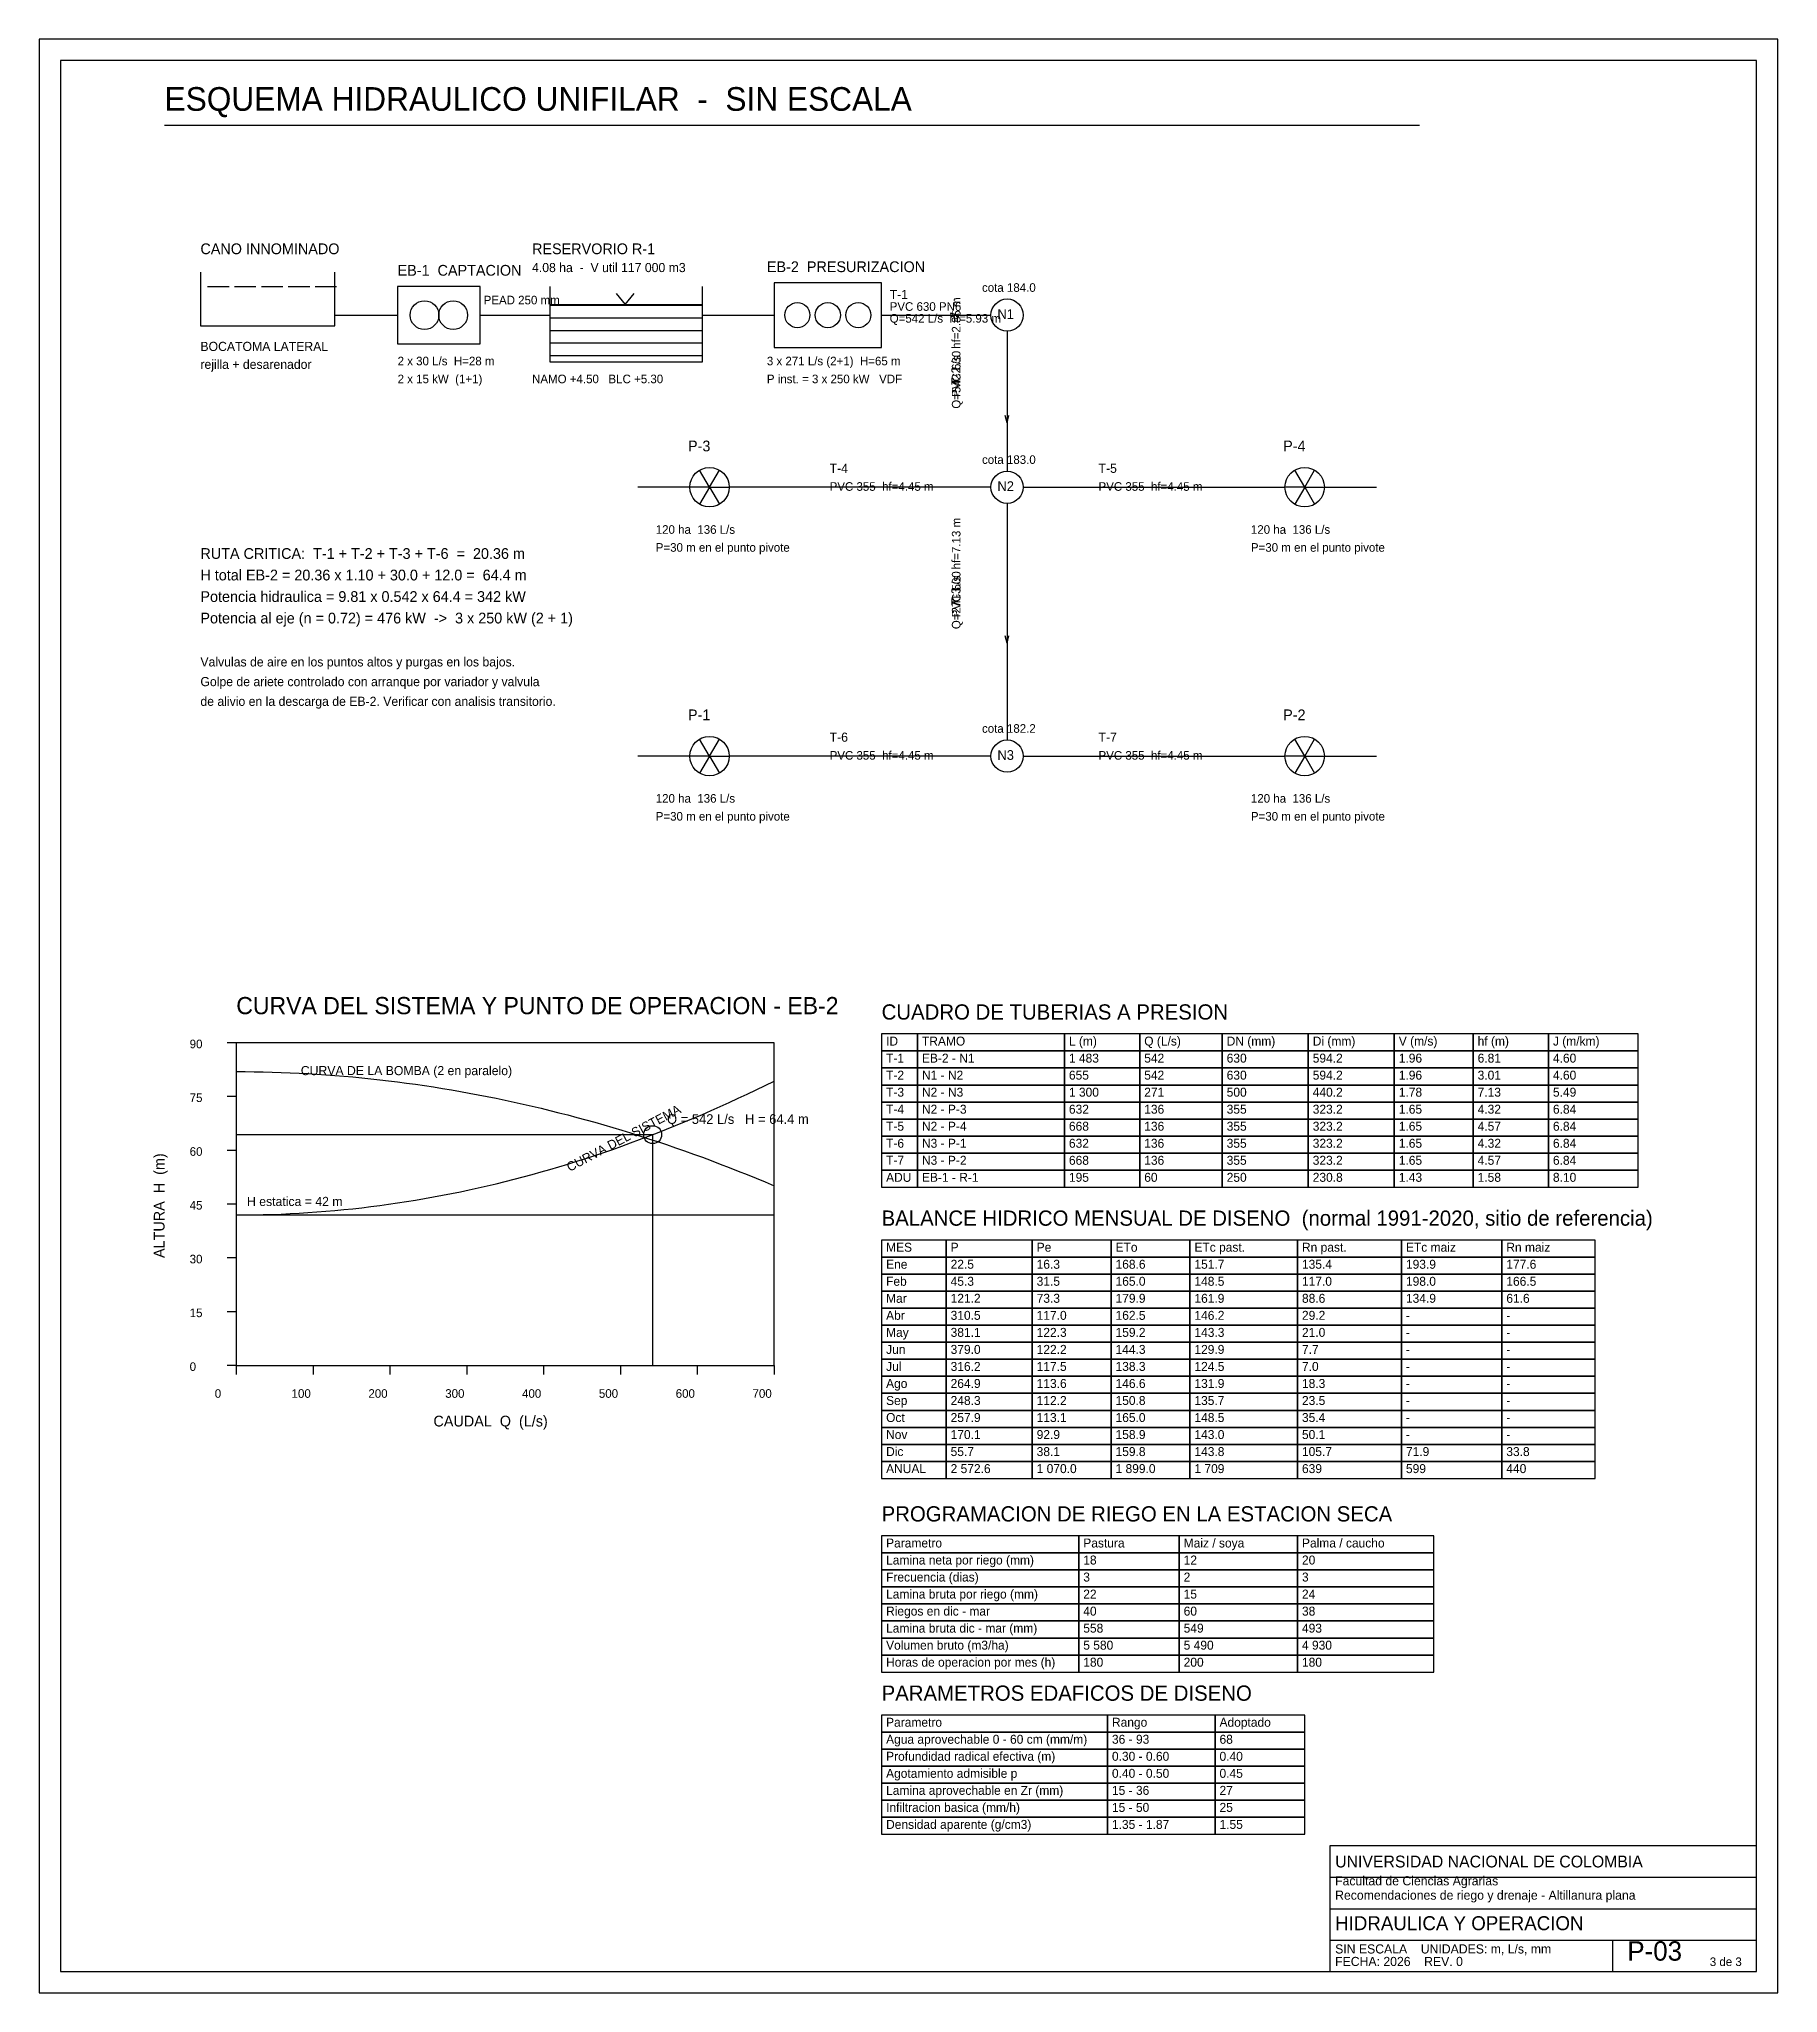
# Model space of a CAD drawing. Header units: metres. Extents: x -70 to 900, y -580 to 510.
import ezdxf

# ---------------------------------------------------------------- set-up
doc = ezdxf.new("R2010")
doc.units = ezdxf.units.M
for name, color, linetype in [('01-ESQUEMA-HIDRAULICO', 1, 'CONTINUOUS'), ('02-NODOS', 5, 'CONTINUOUS'), ('03-EQUIPOS', 4, 'CONTINUOUS'), ('04-CUADROS', 7, 'CONTINUOUS'), ('05-GRAFICOS', 3, 'CONTINUOUS'), ('06-EJES-GRAFICO', 8, 'CONTINUOUS'), ('10-TEXTOS', 7, 'CONTINUOUS'), ('11-MARCO-ROTULO', 7, 'CONTINUOUS')]:
    doc.layers.add(name, color=color, linetype=linetype)
doc.styles.get("Standard").update_dxf_attribs({"font": 'txt', "width": 0.85})

msp = doc.modelspace()

# ---------------------------------------------------------------- texts
at = {"layer": '10-TEXTOS'}
for s, height, p in [('ESQUEMA HIDRAULICO UNIFILAR  -  SIN ESCALA', 13.2, (0, 470)), ('CANO INNOMINADO', 6, (20, 390)), ('RESERVORIO R-1', 6, (205, 390)), ('EB-1  CAPTACION', 6, (130, 378)), ('4.08 ha  -  V util 117 000 m3', 5.1, (205, 380)), ('EB-2  PRESURIZACION', 6, (336, 380)), ('cota 184.0', 4.8, (456, 369)), ('PEAD 250 mm', 4.8, (178, 362)), ('T-1', 5.1, (404.5, 365)), ('PVC 630 PN6', 4.8, (404.5, 358.4)), ('Q=542 L/s  hf=5.93 m', 4.8, (404.5, 351.8)), ('N1', 5.4, (464.6, 353.9)), ('BOCATOMA LATERAL', 5.1, (20, 336)), ('rejilla + desarenador', 5.1, (20, 326)), ('2 x 30 L/s  H=28 m', 4.8, (130, 328)), ('3 x 271 L/s (2+1)  H=65 m', 4.8, (336, 328)), ('2 x 15 kW  (1+1)', 4.8, (130, 318)), ('NAMO +4.50   BLC +5.30', 4.8, (205, 318)), ('P inst. = 3 x 250 kW   VDF', 4.8, (336, 318)), ('P-3', 6, (292, 280)), ('P-4', 6, (624, 280)), ('T-4', 5.1, (371, 268)), ('cota 183.0', 4.8, (456, 273)), ('T-5', 5.1, (521, 268)), ('PVC 355  hf=4.45 m', 4.8, (371, 258)), ('N2', 5.4, (464.6, 257.9)), ('PVC 355  hf=4.45 m', 4.8, (521, 258)), ('120 ha  136 L/s', 4.8, (274, 234)), ('P=30 m en el punto pivote', 4.8, (274, 224)), ('120 ha  136 L/s', 4.8, (606, 234)), ('P=30 m en el punto pivote', 4.8, (606, 224)), ('RUTA CRITICA:  T-1 + T-2 + T-3 + T-6  =  20.36 m', 6, (20, 220)), ('H total EB-2 = 20.36 x 1.10 + 30.0 + 12.0 =  64.4 m', 6, (20, 208)), ('Potencia hidraulica = 9.81 x 0.542 x 64.4 = 342 kW', 6, (20, 196)), ('Potencia al eje (n = 0.72) = 476 kW  ->  3 x 250 kW (2 + 1)', 6, (20, 184)), ('Valvulas de aire en los puntos altos y purgas en los bajos.', 5.1, (20, 160)), ('Golpe de ariete controlado con arranque por variador y valvula', 5.1, (20, 149)), ('de alivio en la descarga de EB-2. Verificar con analisis transitorio.', 5.1, (20, 138)), ('P-1', 6, (292, 130)), ('P-2', 6, (624, 130)), ('T-6', 5.1, (371, 118)), ('cota 182.2', 4.8, (456, 123)), ('T-7', 5.1, (521, 118)), ('PVC 355  hf=4.45 m', 4.8, (371, 108)), ('N3', 5.4, (464.6, 107.9)), ('PVC 355  hf=4.45 m', 4.8, (521, 108)), ('120 ha  136 L/s', 4.8, (274, 84)), ('120 ha  136 L/s', 4.8, (606, 84)), ('P=30 m en el punto pivote', 4.8, (274, 74)), ('P=30 m en el punto pivote', 4.8, (606, 74)), ('CURVA DEL SISTEMA Y PUNTO DE OPERACION - EB-2', 9.6, (40, -34)), ('CUADRO DE TUBERIAS A PRESION', 8.5, (400, -37)), ('90', 4.8, (14, -53)), ('ID', 5, (402.5, -51.5)), ('TRAMO', 5, (422.5, -51.5)), ('L (m)', 5, (504.5, -51.5)), ('Q (L/s)', 5, (546.5, -51.5)), ('DN (mm)', 5, (592.5, -51.5)), ('Di (mm)', 5, (640.5, -51.5)), ('V (m/s)', 5, (688.5, -51.5)), ('hf (m)', 5, (732.5, -51.5)), ('J (m/km)', 5, (774.5, -51.5)), ('CURVA DE LA BOMBA (2 en paralelo)', 5.1, (76, -68)), ('T-1', 5, (402.5, -61)), ('EB-2 - N1', 5, (422.5, -61)), ('1 483', 5, (504.5, -61)), ('542', 5, (546.5, -61)), ('630', 5, (592.5, -61)), ('594.2', 5, (640.5, -61)), ('1.96', 5, (688.5, -61)), ('6.81', 5, (732.5, -61)), ('4.60', 5, (774.5, -61)), ('T-2', 5, (402.5, -70.5)), ('T-3', 5, (402.5, -80)), ('N1 - N2', 5, (422.5, -70.5)), ('N2 - N3', 5, (422.5, -80)), ('655', 5, (504.5, -70.5)), ('1 300', 5, (504.5, -80)), ('542', 5, (546.5, -70.5)), ('271', 5, (546.5, -80)), ('500', 5, (592.5, -80)), ('630', 5, (592.5, -70.5)), ('440.2', 5, (640.5, -80)), ('594.2', 5, (640.5, -70.5)), ('1.96', 5, (688.5, -70.5)), ('1.78', 5, (688.5, -80)), ('3.01', 5, (732.5, -70.5)), ('7.13', 5, (732.5, -80)), ('4.60', 5, (774.5, -70.5)), ('5.49', 5, (774.5, -80)), ('75', 4.8, (14, -83)), ('T-4', 5, (402.5, -89.5)), ('N2 - P-3', 5, (422.5, -89.5)), ('632', 5, (504.5, -89.5)), ('136', 5, (546.5, -89.5)), ('355', 5, (592.5, -89.5)), ('323.2', 5, (640.5, -89.5)), ('1.65', 5, (688.5, -89.5)), ('4.32', 5, (732.5, -89.5)), ('6.84', 5, (774.5, -89.5)), ('Q = 542 L/s   H = 64.4 m', 5.4, (280.2857, -95.2)), ('T-5', 5, (402.5, -99)), ('N2 - P-4', 5, (422.5, -99)), ('668', 5, (504.5, -99)), ('136', 5, (546.5, -99)), ('355', 5, (592.5, -99)), ('323.2', 5, (640.5, -99)), ('1.65', 5, (688.5, -99)), ('4.57', 5, (732.5, -99)), ('6.84', 5, (774.5, -99)), ('60', 4.8, (14, -113)), ('T-6', 5, (402.5, -108.5)), ('N3 - P-1', 5, (422.5, -108.5)), ('632', 5, (504.5, -108.5)), ('136', 5, (546.5, -108.5)), ('355', 5, (592.5, -108.5)), ('323.2', 5, (640.5, -108.5)), ('1.65', 5, (688.5, -108.5)), ('4.32', 5, (732.5, -108.5)), ('6.84', 5, (774.5, -108.5)), ('T-7', 5, (402.5, -118)), ('N3 - P-2', 5, (422.5, -118)), ('668', 5, (504.5, -118)), ('136', 5, (546.5, -118)), ('355', 5, (592.5, -118)), ('323.2', 5, (640.5, -118)), ('1.65', 5, (688.5, -118)), ('4.57', 5, (732.5, -118)), ('6.84', 5, (774.5, -118)), ('ADU', 5, (402.5, -127.5)), ('EB-1 - R-1', 5, (422.5, -127.5)), ('195', 5, (504.5, -127.5)), ('60', 5, (546.5, -127.5)), ('250', 5, (592.5, -127.5)), ('230.8', 5, (640.5, -127.5)), ('1.43', 5, (688.5, -127.5)), ('1.58', 5, (732.5, -127.5)), ('8.10', 5, (774.5, -127.5)), ('45', 4.8, (14, -143)), ('H estatica = 42 m', 5.1, (46, -141)), ('BALANCE HIDRICO MENSUAL DE DISENO  (normal 1991-2020, sitio de referencia)', 8.5, (400, -152)), ('MES', 5, (402.5, -166.5)), ('P', 5, (438.5, -166.5)), ('Pe', 5, (486.5, -166.5)), ('ETo', 5, (530.5, -166.5)), ('ETc past.', 5, (574.5, -166.5)), ('Rn past.', 5, (634.5, -166.5)), ('ETc maiz', 5, (692.5, -166.5)), ('Rn maiz', 5, (748.5, -166.5)), ('30', 4.8, (14, -173)), ('Ene', 5, (402.5, -176)), ('22.5', 5, (438.5, -176)), ('16.3', 5, (486.5, -176)), ('168.6', 5, (530.5, -176)), ('151.7', 5, (574.5, -176)), ('135.4', 5, (634.5, -176)), ('193.9', 5, (692.5, -176)), ('177.6', 5, (748.5, -176)), ('Feb', 5, (402.5, -185.5)), ('45.3', 5, (438.5, -185.5)), ('31.5', 5, (486.5, -185.5)), ('165.0', 5, (530.5, -185.5)), ('148.5', 5, (574.5, -185.5)), ('117.0', 5, (634.5, -185.5)), ('198.0', 5, (692.5, -185.5)), ('166.5', 5, (748.5, -185.5)), ('Mar', 5, (402.5, -195)), ('121.2', 5, (438.5, -195)), ('73.3', 5, (486.5, -195)), ('179.9', 5, (530.5, -195)), ('161.9', 5, (574.5, -195)), ('88.6', 5, (634.5, -195)), ('134.9', 5, (692.5, -195)), ('61.6', 5, (748.5, -195)), ('15', 4.8, (14, -203)), ('Abr', 5, (402.5, -204.5)), ('310.5', 5, (438.5, -204.5)), ('117.0', 5, (486.5, -204.5)), ('162.5', 5, (530.5, -204.5)), ('146.2', 5, (574.5, -204.5)), ('29.2', 5, (634.5, -204.5)), ('-', 5, (692.5, -204.5)), ('-', 5, (748.5, -204.5)), ('May', 5, (402.5, -214)), ('381.1', 5, (438.5, -214)), ('122.3', 5, (486.5, -214)), ('159.2', 5, (530.5, -214)), ('143.3', 5, (574.5, -214)), ('21.0', 5, (634.5, -214)), ('-', 5, (692.5, -214)), ('-', 5, (748.5, -214)), ('0', 4.8, (14, -233)), ('Jun', 5, (402.5, -223.5)), ('Jul', 5, (402.5, -233)), ('379.0', 5, (438.5, -223.5)), ('316.2', 5, (438.5, -233)), ('122.2', 5, (486.5, -223.5)), ('117.5', 5, (486.5, -233)), ('144.3', 5, (530.5, -223.5)), ('138.3', 5, (530.5, -233)), ('129.9', 5, (574.5, -223.5)), ('124.5', 5, (574.5, -233)), ('7.7', 5, (634.5, -223.5)), ('7.0', 5, (634.5, -233)), ('-', 5, (692.5, -223.5)), ('-', 5, (748.5, -223.5)), ('Ago', 5, (402.5, -242.5)), ('264.9', 5, (438.5, -242.5)), ('113.6', 5, (486.5, -242.5)), ('146.6', 5, (530.5, -242.5)), ('131.9', 5, (574.5, -242.5)), ('18.3', 5, (634.5, -242.5)), ('-', 5, (692.5, -233)), ('-', 5, (748.5, -233)), ('0', 4.8, (28, -248)), ('100', 4.8, (70.8571, -248)), ('200', 4.8, (113.7143, -248)), ('300', 4.8, (156.5714, -248)), ('400', 4.8, (199.4286, -248)), ('500', 4.8, (242.2857, -248)), ('600', 4.8, (285.1429, -248)), ('700', 4.8, (328, -248)), ('Sep', 5, (402.5, -252)), ('248.3', 5, (438.5, -252)), ('112.2', 5, (486.5, -252)), ('150.8', 5, (530.5, -252)), ('135.7', 5, (574.5, -252)), ('23.5', 5, (634.5, -252)), ('-', 5, (692.5, -242.5)), ('-', 5, (692.5, -252)), ('-', 5, (748.5, -242.5)), ('-', 5, (748.5, -252)), ('CAUDAL  Q  (L/s)', 6, (150, -264)), ('Oct', 5, (402.5, -261.5)), ('257.9', 5, (438.5, -261.5)), ('113.1', 5, (486.5, -261.5)), ('165.0', 5, (530.5, -261.5)), ('148.5', 5, (574.5, -261.5)), ('35.4', 5, (634.5, -261.5)), ('-', 5, (692.5, -261.5)), ('-', 5, (748.5, -261.5)), ('Nov', 5, (402.5, -271)), ('170.1', 5, (438.5, -271)), ('92.9', 5, (486.5, -271)), ('158.9', 5, (530.5, -271)), ('143.0', 5, (574.5, -271)), ('50.1', 5, (634.5, -271)), ('-', 5, (692.5, -271)), ('-', 5, (748.5, -271)), ('Dic', 5, (402.5, -280.5)), ('55.7', 5, (438.5, -280.5)), ('38.1', 5, (486.5, -280.5)), ('159.8', 5, (530.5, -280.5)), ('143.8', 5, (574.5, -280.5)), ('105.7', 5, (634.5, -280.5)), ('71.9', 5, (692.5, -280.5)), ('33.8', 5, (748.5, -280.5)), ('ANUAL', 5, (402.5, -290)), ('2 572.6', 5, (438.5, -290)), ('1 070.0', 5, (486.5, -290)), ('1 899.0', 5, (530.5, -290)), ('1 709', 5, (574.5, -290)), ('639', 5, (634.5, -290)), ('599', 5, (692.5, -290)), ('440', 5, (748.5, -290)), ('PROGRAMACION DE RIEGO EN LA ESTACION SECA', 8.5, (400, -317)), ('Parametro', 5, (402.5, -331.5)), ('Pastura', 5, (512.5, -331.5)), ('Maiz / soya', 5, (568.5, -331.5)), ('Palma / caucho', 5, (634.5, -331.5)), ('Lamina neta por riego (mm)', 5, (402.5, -341)), ('18', 5, (512.5, -341)), ('12', 5, (568.5, -341)), ('20', 5, (634.5, -341)), ('Frecuencia (dias)', 5, (402.5, -350.5)), ('3', 5, (512.5, -350.5)), ('2', 5, (568.5, -350.5)), ('3', 5, (634.5, -350.5)), ('Lamina bruta por riego (mm)', 5, (402.5, -360)), ('22', 5, (512.5, -360)), ('15', 5, (568.5, -360)), ('24', 5, (634.5, -360)), ('Riegos en dic - mar', 5, (402.5, -369.5)), ('40', 5, (512.5, -369.5)), ('60', 5, (568.5, -369.5)), ('38', 5, (634.5, -369.5)), ('Lamina bruta dic - mar (mm)', 5, (402.5, -379)), ('558', 5, (512.5, -379)), ('549', 5, (568.5, -379)), ('493', 5, (634.5, -379)), ('Volumen bruto (m3/ha)', 5, (402.5, -388.5)), ('5 580', 5, (512.5, -388.5)), ('5 490', 5, (568.5, -388.5)), ('4 930', 5, (634.5, -388.5)), ('Horas de operacion por mes (h)', 5, (402.5, -398)), ('180', 5, (512.5, -398)), ('200', 5, (568.5, -398)), ('180', 5, (634.5, -398)), ('PARAMETROS EDAFICOS DE DISENO', 8.5, (400, -417)), ('Agua aprovechable 0 - 60 cm (mm/m)', 5, (402.5, -441)), ('Parametro', 5, (402.5, -431.5)), ('36 - 93', 5, (528.5, -441)), ('Rango', 5, (528.5, -431.5)), ('Adoptado', 5, (588.5, -431.5)), ('68', 5, (588.5, -441)), ('Profundidad radical efectiva (m)', 5, (402.5, -450.5)), ('0.30 - 0.60', 5, (528.5, -450.5)), ('0.40', 5, (588.5, -450.5)), ('Agotamiento admisible p', 5, (402.5, -460)), ('0.40 - 0.50', 5, (528.5, -460)), ('0.45', 5, (588.5, -460)), ('Lamina aprovechable en Zr (mm)', 5, (402.5, -469.5)), ('15 - 36', 5, (528.5, -469.5)), ('27', 5, (588.5, -469.5)), ('Infiltracion basica (mm/h)', 5, (402.5, -479)), ('15 - 50', 5, (528.5, -479)), ('25', 5, (588.5, -479)), ('Densidad aparente (g/cm3)', 5, (402.5, -488.5)), ('1.35 - 1.87', 5, (528.5, -488.5)), ('1.55', 5, (588.5, -488.5)), ('UNIVERSIDAD NACIONAL DE COLOMBIA', 6.6, (653, -510)), ('Facultad de Ciencias Agrarias', 5.1, (653, -520)), ('Recomendaciones de riego y drenaje - Altillanura plana', 5.1, (653, -528)), ('HIDRAULICA Y OPERACION', 7.8, (653, -545)), ('SIN ESCALA    UNIDADES: m, L/s, mm', 5.1, (653, -558)), ('P-03', 10.8, (816, -562)), ('FECHA: 2026    REV. 0', 5.1, (653, -565)), ('3 de 3', 4.8, (862, -565))]:
    msp.add_text(s, height=height, dxfattribs=at).set_placement(p)
for s, height, rotation, p in [('Q=542 L/s  hf=2.85 m', 4.8, 90, (444, 303.8)), ('PVC 630', 4.8, 90, (444, 310.4)), ('T-2', 5.1, 90, (444, 317)), ('Q=271 L/s  hf=7.13 m', 4.8, 90, (444, 180.8)), ('PVC 500', 4.8, 90, (444, 187.4)), ('T-3', 5.1, 90, (444, 194)), ('CURVA DEL SISTEMA', 5.1, 28, (226, -122)), ('ALTURA  H  (m)', 6, 90, (0, -170))]:
    msp.add_text(s, height=height, rotation=rotation, dxfattribs=at).set_placement(p)

# ---------------------------------------------------------------- linework, layer by layer
at = {"layer": '01-ESQUEMA-HIDRAULICO'}
for p, q in [((418.5, 356), (442.5, 356)), ((442.5, 356), (438.4248, 357.0161)), ((442.5, 356), (438.4248, 354.9839)), ((470, 320), (470, 296)), ((470, 296), (468.9839, 300.0752)), ((470, 296), (471.0161, 300.0752)), ((470, 197), (470, 173)), ((470, 173), (468.9839, 177.0752)), ((470, 173), (471.0161, 177.0752))]:
    msp.add_line(p, q, dxfattribs=at)
for points in [[(95, 356), (130, 356)], [(176, 356), (215, 356)], [(300, 356), (340, 356)], [(400, 356), (461, 356)], [(470, 347), (470, 269)], [(461, 260), (320, 260)], [(470, 251), (470, 119)], [(479, 260), (620, 260)], [(461, 110), (320, 110)], [(479, 110), (620, 110)]]:
    msp.add_lwpolyline(points, dxfattribs=at)
at = {"layer": '02-NODOS'}
for centre in [(470, 356), (470, 260), (470, 110)]:
    msp.add_circle(centre, 9, dxfattribs=at)
at = {"layer": '03-EQUIPOS'}
for p, q in [((24, 372), (36, 372)), ((39, 372), (51, 372)), ((54, 372), (66, 372)), ((69, 372), (81, 372)), ((84, 372), (96, 372)), ((215, 362), (300, 362)), ((215, 361.5), (300, 361.5)), ((215, 354.5), (300, 354.5)), ((215, 347.5), (300, 347.5)), ((215, 340.5), (300, 340.5)), ((215, 333.5), (300, 333.5)), ((304, 260), (298.5, 269.5263)), ((304, 260), (309.5, 269.5263)), ((636, 260), (630.5, 269.5263)), ((636, 260), (641.5, 269.5263)), ((304, 260), (264, 260)), ((304, 260), (293, 260)), ((304, 260), (298.5, 250.4737)), ((304, 260), (315, 260)), ((304, 260), (309.5, 250.4737)), ((320, 260), (315, 260)), ((620, 260), (625, 260)), ((636, 260), (625, 260)), ((636, 260), (630.5, 250.4737)), ((636, 260), (676, 260)), ((636, 260), (647, 260)), ((636, 260), (641.5, 250.4737)), ((304, 110), (264, 110)), ((304, 110), (293, 110)), ((304, 110), (298.5, 119.5263)), ((304, 110), (298.5, 100.4737)), ((304, 110), (309.5, 119.5263)), ((304, 110), (315, 110)), ((304, 110), (309.5, 100.4737)), ((320, 110), (315, 110)), ((620, 110), (625, 110)), ((636, 110), (625, 110)), ((636, 110), (630.5, 119.5263)), ((636, 110), (630.5, 100.4737)), ((636, 110), (641.5, 119.5263)), ((636, 110), (676, 110)), ((636, 110), (647, 110)), ((636, 110), (641.5, 100.4737))]:
    msp.add_line(p, q, dxfattribs=at)
for points in [[(20, 380), (20, 350), (95, 350), (95, 380)], [(215, 372), (215, 330), (300, 330), (300, 372)], [(252, 368), (257, 362), (262, 368)]]:
    msp.add_lwpolyline(points, dxfattribs=at)
for points in [[(130, 340), (176, 340), (176, 372), (130, 372)], [(340, 338), (400, 338), (400, 374), (340, 374)]]:
    msp.add_lwpolyline(points, close=True, dxfattribs=at)
for centre, radius in [((145, 356), 8), ((161, 356), 8), ((353, 356), 7), ((370, 356), 7), ((387, 356), 7), ((304, 260), 11), ((636, 260), 11), ((304, 110), 11), ((636, 110), 11)]:
    msp.add_circle(centre, radius, dxfattribs=at)
at = {"layer": '04-CUADROS'}
for points in [[(400, -54.5), (420, -54.5), (420, -45), (400, -45)], [(400, -64), (420, -64), (420, -54.5), (400, -54.5)], [(420, -54.5), (502, -54.5), (502, -45), (420, -45)], [(420, -64), (502, -64), (502, -54.5), (420, -54.5)], [(502, -54.5), (544, -54.5), (544, -45), (502, -45)], [(502, -64), (544, -64), (544, -54.5), (502, -54.5)], [(544, -54.5), (590, -54.5), (590, -45), (544, -45)], [(544, -64), (590, -64), (590, -54.5), (544, -54.5)], [(590, -54.5), (638, -54.5), (638, -45), (590, -45)], [(590, -64), (638, -64), (638, -54.5), (590, -54.5)], [(638, -54.5), (686, -54.5), (686, -45), (638, -45)], [(638, -64), (686, -64), (686, -54.5), (638, -54.5)], [(686, -54.5), (730, -54.5), (730, -45), (686, -45)], [(686, -64), (730, -64), (730, -54.5), (686, -54.5)], [(730, -54.5), (772, -54.5), (772, -45), (730, -45)], [(730, -64), (772, -64), (772, -54.5), (730, -54.5)], [(772, -54.5), (822, -54.5), (822, -45), (772, -45)], [(772, -64), (822, -64), (822, -54.5), (772, -54.5)], [(400, -73.5), (420, -73.5), (420, -64), (400, -64)], [(420, -73.5), (502, -73.5), (502, -64), (420, -64)], [(502, -73.5), (544, -73.5), (544, -64), (502, -64)], [(544, -73.5), (590, -73.5), (590, -64), (544, -64)], [(590, -73.5), (638, -73.5), (638, -64), (590, -64)], [(638, -73.5), (686, -73.5), (686, -64), (638, -64)], [(686, -73.5), (730, -73.5), (730, -64), (686, -64)], [(730, -73.5), (772, -73.5), (772, -64), (730, -64)], [(772, -73.5), (822, -73.5), (822, -64), (772, -64)], [(400, -83), (420, -83), (420, -73.5), (400, -73.5)], [(420, -83), (502, -83), (502, -73.5), (420, -73.5)], [(502, -83), (544, -83), (544, -73.5), (502, -73.5)], [(544, -83), (590, -83), (590, -73.5), (544, -73.5)], [(590, -83), (638, -83), (638, -73.5), (590, -73.5)], [(638, -83), (686, -83), (686, -73.5), (638, -73.5)], [(686, -83), (730, -83), (730, -73.5), (686, -73.5)], [(730, -83), (772, -83), (772, -73.5), (730, -73.5)], [(772, -83), (822, -83), (822, -73.5), (772, -73.5)], [(400, -92.5), (420, -92.5), (420, -83), (400, -83)], [(420, -92.5), (502, -92.5), (502, -83), (420, -83)], [(502, -92.5), (544, -92.5), (544, -83), (502, -83)], [(544, -92.5), (590, -92.5), (590, -83), (544, -83)], [(590, -92.5), (638, -92.5), (638, -83), (590, -83)], [(638, -92.5), (686, -92.5), (686, -83), (638, -83)], [(686, -92.5), (730, -92.5), (730, -83), (686, -83)], [(730, -92.5), (772, -92.5), (772, -83), (730, -83)], [(772, -92.5), (822, -92.5), (822, -83), (772, -83)], [(400, -102), (420, -102), (420, -92.5), (400, -92.5)], [(420, -102), (502, -102), (502, -92.5), (420, -92.5)], [(502, -102), (544, -102), (544, -92.5), (502, -92.5)], [(544, -102), (590, -102), (590, -92.5), (544, -92.5)], [(590, -102), (638, -102), (638, -92.5), (590, -92.5)], [(638, -102), (686, -102), (686, -92.5), (638, -92.5)], [(686, -102), (730, -102), (730, -92.5), (686, -92.5)], [(730, -102), (772, -102), (772, -92.5), (730, -92.5)], [(772, -102), (822, -102), (822, -92.5), (772, -92.5)], [(400, -111.5), (420, -111.5), (420, -102), (400, -102)], [(420, -111.5), (502, -111.5), (502, -102), (420, -102)], [(502, -111.5), (544, -111.5), (544, -102), (502, -102)], [(544, -111.5), (590, -111.5), (590, -102), (544, -102)], [(590, -111.5), (638, -111.5), (638, -102), (590, -102)], [(638, -111.5), (686, -111.5), (686, -102), (638, -102)], [(686, -111.5), (730, -111.5), (730, -102), (686, -102)], [(730, -111.5), (772, -111.5), (772, -102), (730, -102)], [(772, -111.5), (822, -111.5), (822, -102), (772, -102)], [(400, -121), (420, -121), (420, -111.5), (400, -111.5)], [(420, -121), (502, -121), (502, -111.5), (420, -111.5)], [(502, -121), (544, -121), (544, -111.5), (502, -111.5)], [(544, -121), (590, -121), (590, -111.5), (544, -111.5)], [(590, -121), (638, -121), (638, -111.5), (590, -111.5)], [(638, -121), (686, -121), (686, -111.5), (638, -111.5)], [(686, -121), (730, -121), (730, -111.5), (686, -111.5)], [(730, -121), (772, -121), (772, -111.5), (730, -111.5)], [(772, -121), (822, -121), (822, -111.5), (772, -111.5)], [(400, -130.5), (420, -130.5), (420, -121), (400, -121)], [(420, -130.5), (502, -130.5), (502, -121), (420, -121)], [(502, -130.5), (544, -130.5), (544, -121), (502, -121)], [(544, -130.5), (590, -130.5), (590, -121), (544, -121)], [(590, -130.5), (638, -130.5), (638, -121), (590, -121)], [(638, -130.5), (686, -130.5), (686, -121), (638, -121)], [(686, -130.5), (730, -130.5), (730, -121), (686, -121)], [(730, -130.5), (772, -130.5), (772, -121), (730, -121)], [(772, -130.5), (822, -130.5), (822, -121), (772, -121)], [(400, -169.5), (436, -169.5), (436, -160), (400, -160)], [(436, -169.5), (484, -169.5), (484, -160), (436, -160)], [(484, -169.5), (528, -169.5), (528, -160), (484, -160)], [(528, -169.5), (572, -169.5), (572, -160), (528, -160)], [(572, -169.5), (632, -169.5), (632, -160), (572, -160)], [(632, -169.5), (690, -169.5), (690, -160), (632, -160)], [(690, -169.5), (746, -169.5), (746, -160), (690, -160)], [(746, -169.5), (798, -169.5), (798, -160), (746, -160)], [(400, -179), (436, -179), (436, -169.5), (400, -169.5)], [(436, -179), (484, -179), (484, -169.5), (436, -169.5)], [(484, -179), (528, -179), (528, -169.5), (484, -169.5)], [(528, -179), (572, -179), (572, -169.5), (528, -169.5)], [(572, -179), (632, -179), (632, -169.5), (572, -169.5)], [(632, -179), (690, -179), (690, -169.5), (632, -169.5)], [(690, -179), (746, -179), (746, -169.5), (690, -169.5)], [(746, -179), (798, -179), (798, -169.5), (746, -169.5)], [(400, -188.5), (436, -188.5), (436, -179), (400, -179)], [(436, -188.5), (484, -188.5), (484, -179), (436, -179)], [(484, -188.5), (528, -188.5), (528, -179), (484, -179)], [(528, -188.5), (572, -188.5), (572, -179), (528, -179)], [(572, -188.5), (632, -188.5), (632, -179), (572, -179)], [(632, -188.5), (690, -188.5), (690, -179), (632, -179)], [(690, -188.5), (746, -188.5), (746, -179), (690, -179)], [(746, -188.5), (798, -188.5), (798, -179), (746, -179)], [(400, -198), (436, -198), (436, -188.5), (400, -188.5)], [(436, -198), (484, -198), (484, -188.5), (436, -188.5)], [(484, -198), (528, -198), (528, -188.5), (484, -188.5)], [(528, -198), (572, -198), (572, -188.5), (528, -188.5)], [(572, -198), (632, -198), (632, -188.5), (572, -188.5)], [(632, -198), (690, -198), (690, -188.5), (632, -188.5)], [(690, -198), (746, -198), (746, -188.5), (690, -188.5)], [(746, -198), (798, -198), (798, -188.5), (746, -188.5)], [(400, -207.5), (436, -207.5), (436, -198), (400, -198)], [(436, -207.5), (484, -207.5), (484, -198), (436, -198)], [(484, -207.5), (528, -207.5), (528, -198), (484, -198)], [(528, -207.5), (572, -207.5), (572, -198), (528, -198)], [(572, -207.5), (632, -207.5), (632, -198), (572, -198)], [(632, -207.5), (690, -207.5), (690, -198), (632, -198)], [(690, -207.5), (746, -207.5), (746, -198), (690, -198)], [(746, -207.5), (798, -207.5), (798, -198), (746, -198)], [(400, -217), (436, -217), (436, -207.5), (400, -207.5)], [(400, -226.5), (436, -226.5), (436, -217), (400, -217)], [(436, -217), (484, -217), (484, -207.5), (436, -207.5)], [(436, -226.5), (484, -226.5), (484, -217), (436, -217)], [(484, -217), (528, -217), (528, -207.5), (484, -207.5)], [(484, -226.5), (528, -226.5), (528, -217), (484, -217)], [(528, -217), (572, -217), (572, -207.5), (528, -207.5)], [(528, -226.5), (572, -226.5), (572, -217), (528, -217)], [(572, -217), (632, -217), (632, -207.5), (572, -207.5)], [(572, -226.5), (632, -226.5), (632, -217), (572, -217)], [(632, -217), (690, -217), (690, -207.5), (632, -207.5)], [(632, -226.5), (690, -226.5), (690, -217), (632, -217)], [(690, -217), (746, -217), (746, -207.5), (690, -207.5)], [(690, -226.5), (746, -226.5), (746, -217), (690, -217)], [(746, -217), (798, -217), (798, -207.5), (746, -207.5)], [(746, -226.5), (798, -226.5), (798, -217), (746, -217)], [(400, -236), (436, -236), (436, -226.5), (400, -226.5)], [(436, -236), (484, -236), (484, -226.5), (436, -226.5)], [(484, -236), (528, -236), (528, -226.5), (484, -226.5)], [(528, -236), (572, -236), (572, -226.5), (528, -226.5)], [(572, -236), (632, -236), (632, -226.5), (572, -226.5)], [(632, -236), (690, -236), (690, -226.5), (632, -226.5)], [(690, -236), (746, -236), (746, -226.5), (690, -226.5)], [(746, -236), (798, -236), (798, -226.5), (746, -226.5)], [(400, -245.5), (436, -245.5), (436, -236), (400, -236)], [(436, -245.5), (484, -245.5), (484, -236), (436, -236)], [(484, -245.5), (528, -245.5), (528, -236), (484, -236)], [(528, -245.5), (572, -245.5), (572, -236), (528, -236)], [(572, -245.5), (632, -245.5), (632, -236), (572, -236)], [(632, -245.5), (690, -245.5), (690, -236), (632, -236)], [(690, -245.5), (746, -245.5), (746, -236), (690, -236)], [(746, -245.5), (798, -245.5), (798, -236), (746, -236)], [(400, -255), (436, -255), (436, -245.5), (400, -245.5)], [(436, -255), (484, -255), (484, -245.5), (436, -245.5)], [(484, -255), (528, -255), (528, -245.5), (484, -245.5)], [(528, -255), (572, -255), (572, -245.5), (528, -245.5)], [(572, -255), (632, -255), (632, -245.5), (572, -245.5)], [(632, -255), (690, -255), (690, -245.5), (632, -245.5)], [(690, -255), (746, -255), (746, -245.5), (690, -245.5)], [(746, -255), (798, -255), (798, -245.5), (746, -245.5)], [(400, -264.5), (436, -264.5), (436, -255), (400, -255)], [(436, -264.5), (484, -264.5), (484, -255), (436, -255)], [(484, -264.5), (528, -264.5), (528, -255), (484, -255)], [(528, -264.5), (572, -264.5), (572, -255), (528, -255)], [(572, -264.5), (632, -264.5), (632, -255), (572, -255)], [(632, -264.5), (690, -264.5), (690, -255), (632, -255)], [(690, -264.5), (746, -264.5), (746, -255), (690, -255)], [(746, -264.5), (798, -264.5), (798, -255), (746, -255)], [(400, -274), (436, -274), (436, -264.5), (400, -264.5)], [(436, -274), (484, -274), (484, -264.5), (436, -264.5)], [(484, -274), (528, -274), (528, -264.5), (484, -264.5)], [(528, -274), (572, -274), (572, -264.5), (528, -264.5)], [(572, -274), (632, -274), (632, -264.5), (572, -264.5)], [(632, -274), (690, -274), (690, -264.5), (632, -264.5)], [(690, -274), (746, -274), (746, -264.5), (690, -264.5)], [(746, -274), (798, -274), (798, -264.5), (746, -264.5)], [(400, -283.5), (436, -283.5), (436, -274), (400, -274)], [(436, -283.5), (484, -283.5), (484, -274), (436, -274)], [(484, -283.5), (528, -283.5), (528, -274), (484, -274)], [(528, -283.5), (572, -283.5), (572, -274), (528, -274)], [(572, -283.5), (632, -283.5), (632, -274), (572, -274)], [(632, -283.5), (690, -283.5), (690, -274), (632, -274)], [(690, -283.5), (746, -283.5), (746, -274), (690, -274)], [(746, -283.5), (798, -283.5), (798, -274), (746, -274)], [(400, -293), (436, -293), (436, -283.5), (400, -283.5)], [(436, -293), (484, -293), (484, -283.5), (436, -283.5)], [(484, -293), (528, -293), (528, -283.5), (484, -283.5)], [(528, -293), (572, -293), (572, -283.5), (528, -283.5)], [(572, -293), (632, -293), (632, -283.5), (572, -283.5)], [(632, -293), (690, -293), (690, -283.5), (632, -283.5)], [(690, -293), (746, -293), (746, -283.5), (690, -283.5)], [(746, -293), (798, -293), (798, -283.5), (746, -283.5)], [(400, -334.5), (510, -334.5), (510, -325), (400, -325)], [(510, -334.5), (566, -334.5), (566, -325), (510, -325)], [(566, -334.5), (632, -334.5), (632, -325), (566, -325)], [(632, -334.5), (708, -334.5), (708, -325), (632, -325)], [(400, -344), (510, -344), (510, -334.5), (400, -334.5)], [(510, -344), (566, -344), (566, -334.5), (510, -334.5)], [(566, -344), (632, -344), (632, -334.5), (566, -334.5)], [(632, -344), (708, -344), (708, -334.5), (632, -334.5)], [(400, -353.5), (510, -353.5), (510, -344), (400, -344)], [(510, -353.5), (566, -353.5), (566, -344), (510, -344)], [(566, -353.5), (632, -353.5), (632, -344), (566, -344)], [(632, -353.5), (708, -353.5), (708, -344), (632, -344)], [(400, -363), (510, -363), (510, -353.5), (400, -353.5)], [(510, -363), (566, -363), (566, -353.5), (510, -353.5)], [(566, -363), (632, -363), (632, -353.5), (566, -353.5)], [(632, -363), (708, -363), (708, -353.5), (632, -353.5)], [(400, -372.5), (510, -372.5), (510, -363), (400, -363)], [(510, -372.5), (566, -372.5), (566, -363), (510, -363)], [(566, -372.5), (632, -372.5), (632, -363), (566, -363)], [(632, -372.5), (708, -372.5), (708, -363), (632, -363)], [(400, -382), (510, -382), (510, -372.5), (400, -372.5)], [(510, -382), (566, -382), (566, -372.5), (510, -372.5)], [(566, -382), (632, -382), (632, -372.5), (566, -372.5)], [(632, -382), (708, -382), (708, -372.5), (632, -372.5)], [(400, -391.5), (510, -391.5), (510, -382), (400, -382)], [(400, -401), (510, -401), (510, -391.5), (400, -391.5)], [(510, -391.5), (566, -391.5), (566, -382), (510, -382)], [(510, -401), (566, -401), (566, -391.5), (510, -391.5)], [(566, -391.5), (632, -391.5), (632, -382), (566, -382)], [(566, -401), (632, -401), (632, -391.5), (566, -391.5)], [(632, -391.5), (708, -391.5), (708, -382), (632, -382)], [(632, -401), (708, -401), (708, -391.5), (632, -391.5)], [(400, -434.5), (526, -434.5), (526, -425), (400, -425)], [(526, -434.5), (586, -434.5), (586, -425), (526, -425)], [(586, -434.5), (636, -434.5), (636, -425), (586, -425)], [(400, -444), (526, -444), (526, -434.5), (400, -434.5)], [(526, -444), (586, -444), (586, -434.5), (526, -434.5)], [(586, -444), (636, -444), (636, -434.5), (586, -434.5)], [(400, -453.5), (526, -453.5), (526, -444), (400, -444)], [(526, -453.5), (586, -453.5), (586, -444), (526, -444)], [(586, -453.5), (636, -453.5), (636, -444), (586, -444)], [(400, -463), (526, -463), (526, -453.5), (400, -453.5)], [(526, -463), (586, -463), (586, -453.5), (526, -453.5)], [(586, -463), (636, -463), (636, -453.5), (586, -453.5)], [(400, -472.5), (526, -472.5), (526, -463), (400, -463)], [(526, -472.5), (586, -472.5), (586, -463), (526, -463)], [(586, -472.5), (636, -472.5), (636, -463), (586, -463)], [(400, -482), (526, -482), (526, -472.5), (400, -472.5)], [(526, -482), (586, -482), (586, -472.5), (526, -472.5)], [(586, -482), (636, -482), (636, -472.5), (586, -472.5)], [(400, -491.5), (526, -491.5), (526, -482), (400, -482)], [(526, -491.5), (586, -491.5), (586, -482), (526, -482)], [(586, -491.5), (636, -491.5), (636, -482), (586, -482)]]:
    msp.add_lwpolyline(points, close=True, dxfattribs=at)
at = {"layer": '05-GRAFICOS'}
for p, q in [((40, -101.2), (272.2857, -101.2)), ((272.2857, -230), (272.2857, -101.2)), ((40, -146), (340, -146))]:
    msp.add_line(p, q, dxfattribs=at)
for points in [[(40, -66), (45, -66.0177), (50, -66.0708), (55, -66.1592), (60, -66.2831), (65, -66.4424), (70, -66.637), (75, -66.867), (80, -67.1324), (85, -67.4332), (90, -67.7694), (95, -68.141), (100, -68.548), (105, -68.9904), (110, -69.4681), (115, -69.9812), (120, -70.5298), (125, -71.1137), (130, -71.733), (135, -72.3877), (140, -73.0778), (145, -73.8032), (150, -74.5641), (155, -75.3604), (160, -76.192), (165, -77.059), (170, -77.9614), (175, -78.8992), (180, -79.8724), (185, -80.881), (190, -81.925), (195, -83.0044), (200, -84.1191), (205, -85.2692), (210, -86.4548), (215, -87.6757), (220, -88.932), (225, -90.2237), (230, -91.5508), (235, -92.9133), (240, -94.3111), (245, -95.7444), (250, -97.213), (255, -98.717), (260, -100.2564), (265, -101.8313), (270, -103.4414), (275, -105.087), (280, -106.768), (285, -108.4844), (290, -110.2361), (295, -112.0232), (300, -113.8458), (305, -115.7037), (310, -117.597), (315, -119.5257), (320, -121.4898), (325, -123.4892), (330, -125.5241), (335, -127.5944), (340, -129.7)], [(40, -146), (45, -145.9792), (50, -145.917), (55, -145.8132), (60, -145.6679), (65, -145.4811), (70, -145.2527), (75, -144.9829), (80, -144.6715), (85, -144.3187), (90, -143.9243), (95, -143.4884), (100, -143.0109), (105, -142.492), (110, -141.9315), (115, -141.3296), (120, -140.6861), (125, -140.0011), (130, -139.2746), (135, -138.5066), (140, -137.697), (145, -136.846), (150, -135.9534), (155, -135.0193), (160, -134.0437), (165, -133.0266), (170, -131.968), (175, -130.8679), (180, -129.7262), (185, -128.543), (190, -127.3183), (195, -126.0521), (200, -124.7444), (205, -123.3952), (210, -122.0044), (215, -120.5722), (220, -119.0984), (225, -117.5831), (230, -116.0263), (235, -114.428), (240, -112.7882), (245, -111.1068), (250, -109.3839), (255, -107.6196), (260, -105.8137), (265, -103.9663), (270, -102.0773), (275, -100.1469), (280, -98.1749), (285, -96.1615), (290, -94.1065), (295, -92.01), (300, -89.872), (305, -87.6925), (310, -85.4714), (315, -83.2089), (320, -80.9048), (325, -78.5592), (330, -76.1721), (335, -73.7435), (340, -71.2733)]]:
    msp.add_lwpolyline(points, dxfattribs=at)
msp.add_circle((272.2857, -101.2), 5, dxfattribs=at)
at = {"layer": '06-EJES-GRAFICO'}
for p, q in [((40, -50), (35, -50)), ((40, -80), (35, -80)), ((40, -110), (35, -110)), ((40, -140), (35, -140)), ((40, -170), (35, -170)), ((40, -200), (35, -200)), ((40, -230), (35, -230)), ((40, -230), (40, -235)), ((82.8571, -230), (82.8571, -235)), ((125.7143, -230), (125.7143, -235)), ((168.5714, -230), (168.5714, -235)), ((211.4286, -230), (211.4286, -235)), ((254.2857, -230), (254.2857, -235)), ((297.1429, -230), (297.1429, -235)), ((340, -230), (340, -235))]:
    msp.add_line(p, q, dxfattribs=at)
msp.add_lwpolyline([(40, -230), (340, -230), (340, -50), (40, -50)], close=True, dxfattribs=at)
at = {"layer": '11-MARCO-ROTULO'}
for p, q in [((0, 462), (700, 462)), ((650, -515.5), (888, -515.5)), ((650, -533), (888, -533)), ((650, -550.5), (888, -550.5)), ((808, -568), (808, -550.5))]:
    msp.add_line(p, q, dxfattribs=at)
for points in [[(-70, -580), (900, -580), (900, 510), (-70, 510)], [(-58, -568), (888, -568), (888, 498), (-58, 498)], [(650, -568), (888, -568), (888, -498), (650, -498)]]:
    msp.add_lwpolyline(points, close=True, dxfattribs=at)

msp.set_redraw_order([(e.dxf.handle, doc.entitydb.next_handle()) for e in msp.query("TEXT MTEXT ATTDEF DIMENSION ARC_DIMENSION")])  # texts and dimensions are drawn at this point

doc.saveas('drawing.dxf')
